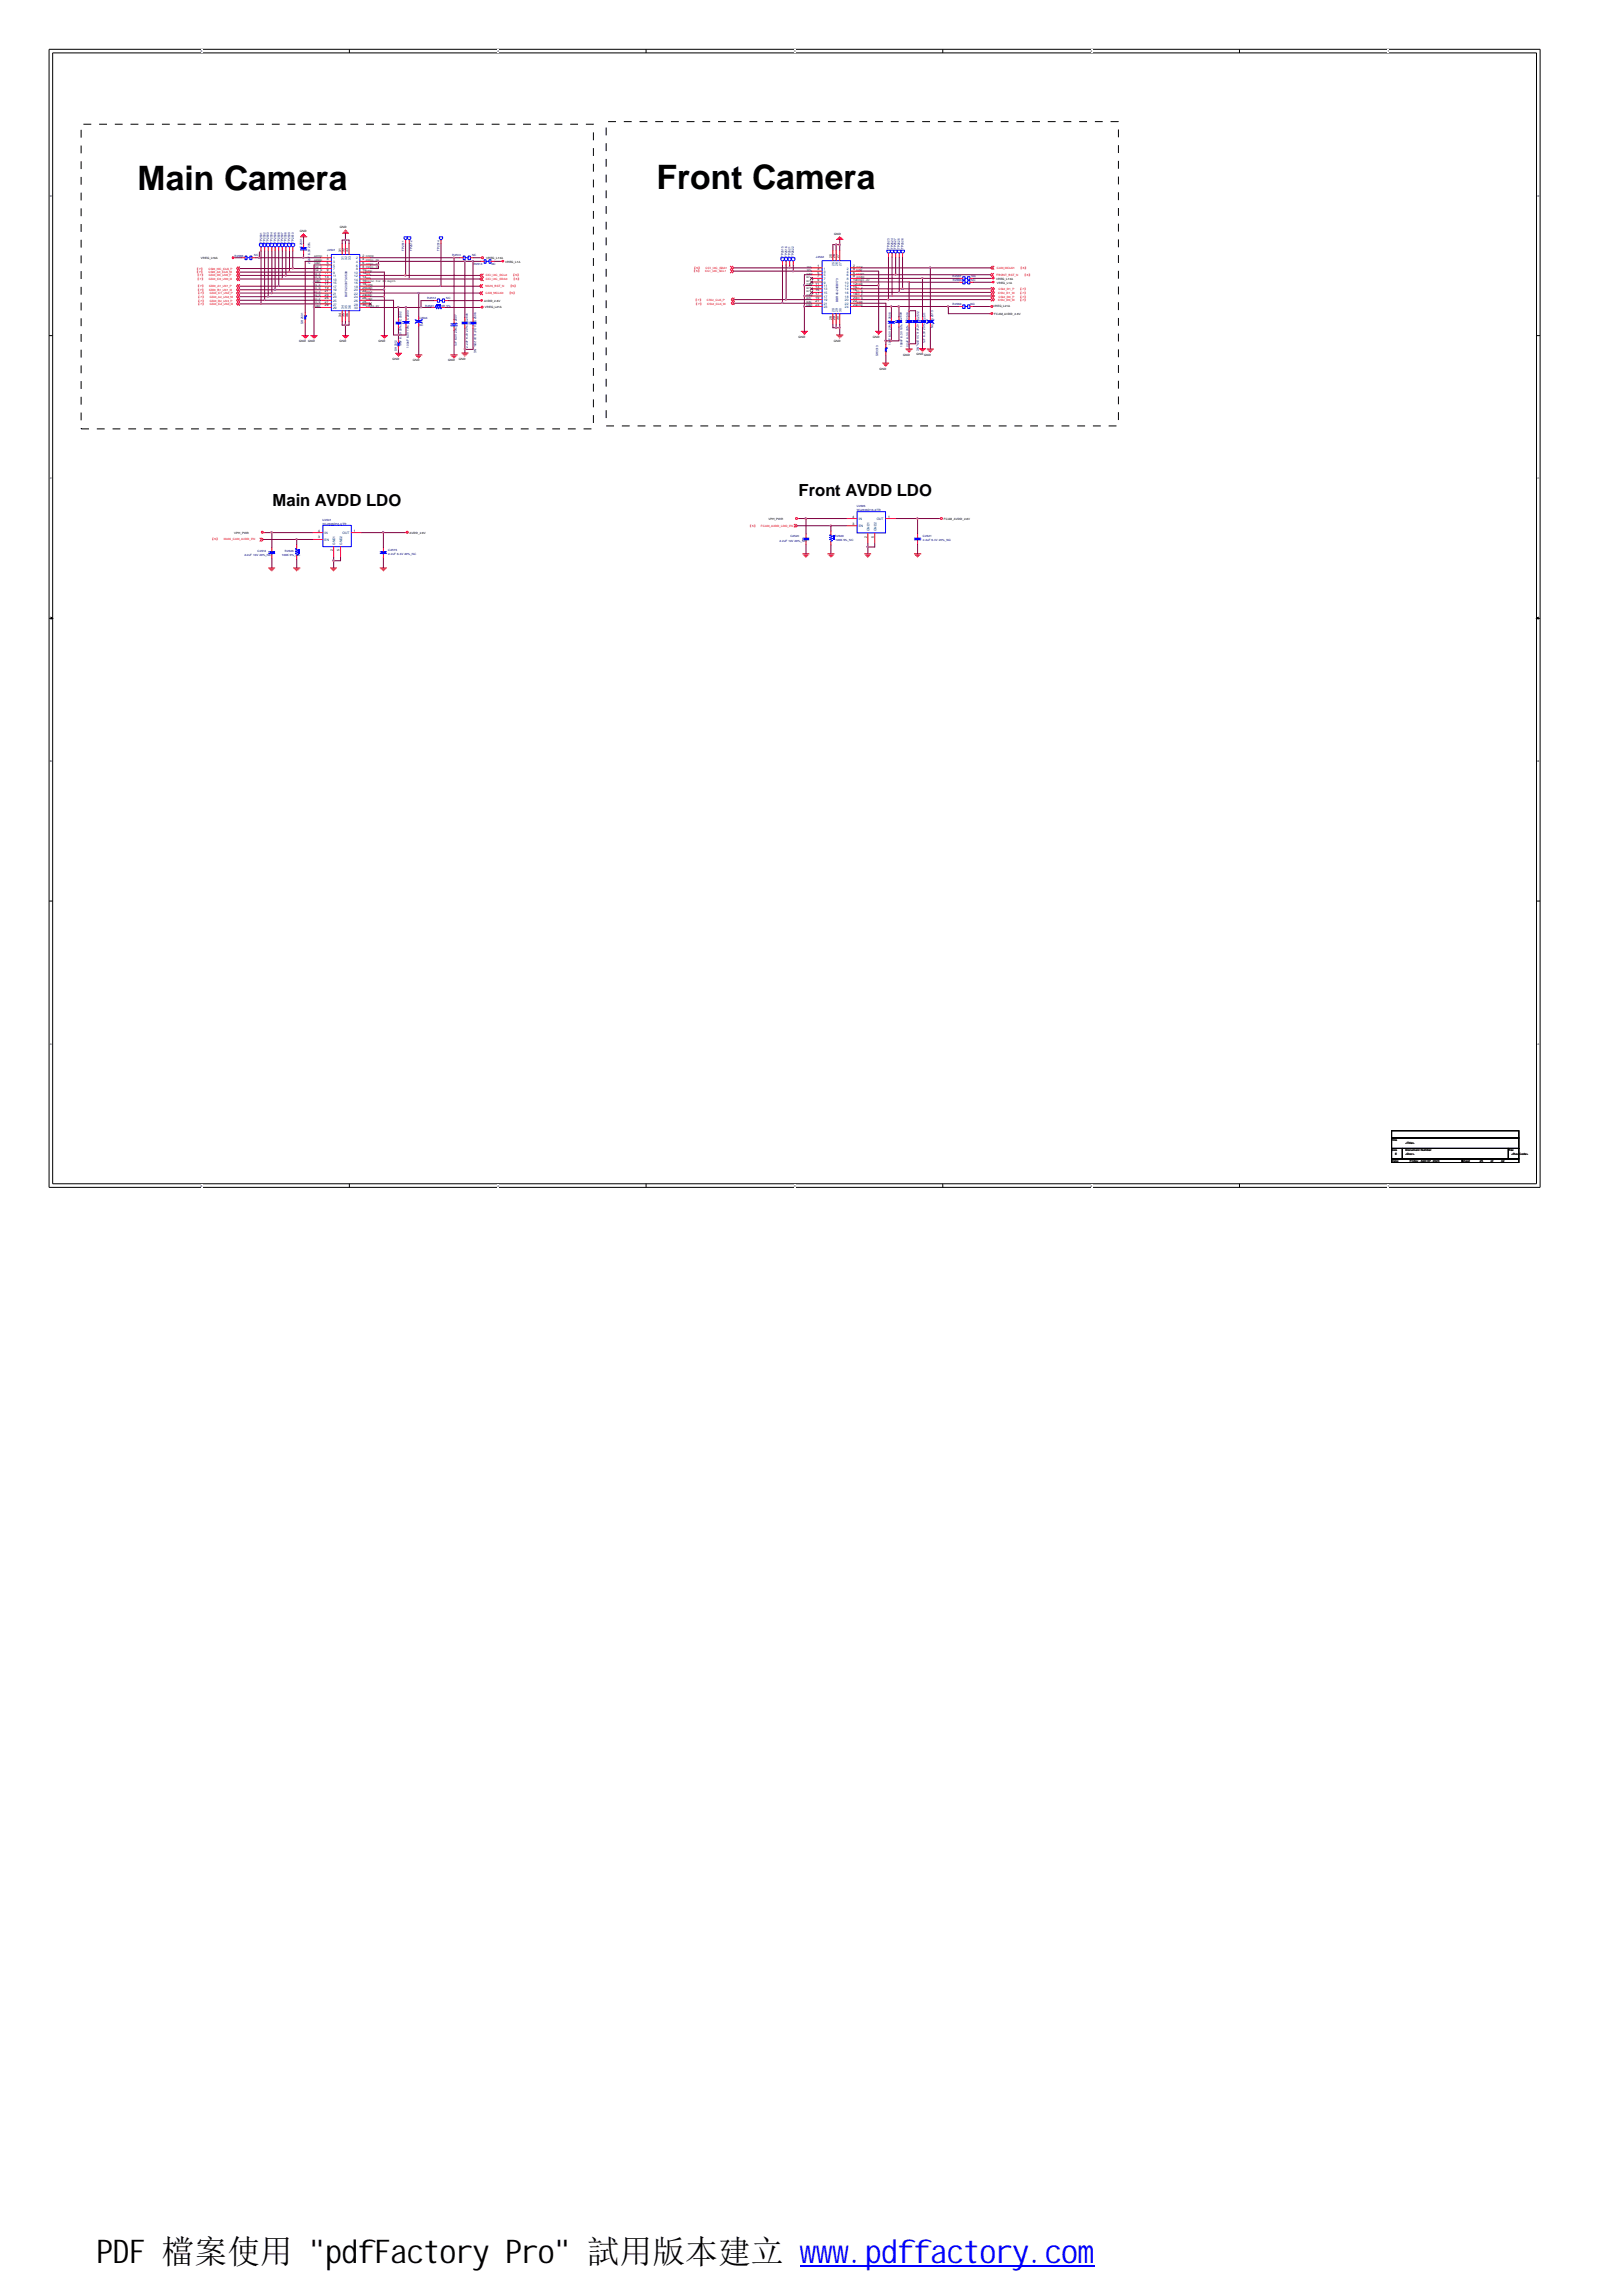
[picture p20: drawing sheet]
<svg xmlns="http://www.w3.org/2000/svg" width="210mm" height="297mm" viewBox="0 0 210 297" stroke-linecap="round" stroke-linejoin="round" font-family="sans-serif">
<defs><g id="words">
<g font-size="4.4">
<text x="17.8" y="24.6">Main Camera</text>
<text x="85" y="24.5">Front Camera</text>
</g>
<text font-size="4.2" x="12.5" y="292.7">PDF 檔案使用 &quot;pdfFactory Pro&quot; 試用版本建立 www.pdffactory.com</text>
<g font-size="2.2">
<text x="35.3" y="65.5">Main AVDD LDO</text>
<text x="103.3" y="64.2">Front AVDD LDO</text>
</g>
<g font-size=".4">
<text x="44" y="29.5">GND</text>
<text x="26" y="33.5">VREG_L19A</text>
<text x="38.8" y="30">GND</text>
<text x="40.6" y="34.7">CLK_P</text>
<text x="40.6" y="35.6">D0_P</text>
<text x="40.6" y="35.1">CLK_N</text>
<text x="40.6" y="33.7">AFGND</text>
<text x="40.6" y="33.3">AFVDD</text>
<text x="40.6" y="34.2">DGND</text>
<text x="42" y="35.5">11</text>
<text x="42" y="36">13</text>
<text x="42.3" y="33.2">1</text>
<text x="42.3" y="33.7">3</text>
<text x="42.3" y="34.1">5</text>
<text x="42.3" y="34.6">7</text>
<text x="42.3" y="35.1">9</text>
<text x="44.2" y="32.6" transform="rotate(-90 44.2 32.6)">31</text>
<text x="44.6" y="32.6" transform="rotate(-90 44.6 32.6)">32</text>
<text x="45" y="32.6" transform="rotate(-90 45 32.6)">33</text>
<text x="46.9" y="33.2">2 DOVDD</text>
<text x="46.9" y="33.7">4 DVDD1.2V</text>
<text x="46.9" y="34.1">6 DVDD1.2V</text>
<text x="46.9" y="34.6">8 DVDD1.2V</text>
<text x="46.9" y="35.1">10DGND</text>
<text x="46.9" y="35.5">12</text>
<text x="46.9" y="36">14SDA</text>
<text x="47.4" y="35.6">SCL</text>
<text x="62.9" y="33.5">VREG_L13A</text>
<text x="65.4" y="34">VREG_L1A</text>
<text x="104.4" y="36">NC</text>
<text x="104.4" y="35.5">DGND</text>
<text x="104.4" y="35.1">SCL</text>
<text x="104.4" y="34.6">SDA</text>
<text x="105.8" y="34.5">1</text>
<text x="105.8" y="35">3</text>
<text x="105.8" y="35.4">5</text>
<text x="105.8" y="35.9">7</text>
<text x="107.7" y="33.4" transform="rotate(-90 107.7 33.4)">25</text>
<text x="107.9" y="30.3">GND</text>
<text x="108.1" y="33.4" transform="rotate(-90 108.1 33.4)">26</text>
<text x="108.5" y="33.4" transform="rotate(-90 108.5 33.4)">27</text>
<text x="110.4" y="34.5">2 MCLK</text>
<text x="110.4" y="35">4</text>
<text x="110.4" y="35.4">6</text>
<text x="110.4" y="35.9">8 DOVDD</text>
<text x="110.8" y="35.5">RESET</text>
<text x="110.8" y="35.1">DGND</text>
<text x="40.6" y="37.9">D2_P</text>
<text x="40.6" y="38.3">D2_N</text>
<text x="40.6" y="36">D0_N</text>
<text x="40.6" y="38.8">D3_P</text>
<text x="40.6" y="37.4">D1_N</text>
<text x="40.6" y="36.5">DGND</text>
<text x="40.6" y="36.9">D1_P</text>
<text x="40.6" y="39.7">DGND</text>
<text x="40.6" y="39.2">D3_N</text>
<text x="42" y="36.4">15</text>
<text x="42" y="36.9">17</text>
<text x="42" y="37.4">19</text>
<text x="42" y="37.8">21</text>
<text x="42" y="38.3">23</text>
<text x="42" y="38.7">25</text>
<text x="42" y="39.2">27</text>
<text x="42" y="39.7">29</text>
<text x="44.2" y="41" transform="rotate(-90 44.2 41)">34</text>
<text x="44.6" y="41" transform="rotate(-90 44.6 41)">35</text>
<text x="45" y="41" transform="rotate(-90 45 41)">36</text>
<text x="46.9" y="36.4">16Vsync for 2M depth</text>
<text x="46.9" y="36.9">18RSTN</text>
<text x="46.9" y="37.4">20DGND</text>
<text x="46.9" y="37.8">22</text>
<text x="46.9" y="38.3">24DGND</text>
<text x="46.9" y="38.7">26AGND</text>
<text x="46.9" y="39.2">28NC</text>
<text x="46.9" y="39.7">30AVDD2.8V</text>
<text x="47.4" y="37.9">MCLK</text>
<text x="62.7" y="39.1">AVDD_2.8V</text>
<text x="62.7" y="39.9">VREG_L21A</text>
<text x="104.3" y="39.7">DGND</text>
<text x="104.4" y="36.4">NC</text>
<text x="104.4" y="38.7">MCP</text>
<text x="104.4" y="36.9">DGND</text>
<text x="104.4" y="37.8">NC</text>
<text x="104.4" y="38.3">DGND</text>
<text x="104.4" y="39.2">MCN</text>
<text x="104.4" y="37.4">NC</text>
<text x="105.5" y="36.8">11</text>
<text x="105.5" y="37.2">13</text>
<text x="105.5" y="37.7">15</text>
<text x="105.5" y="38.2">17</text>
<text x="105.5" y="38.6">19</text>
<text x="105.5" y="39.1">21</text>
<text x="105.5" y="39.5">23</text>
<text x="105.8" y="36.4">9</text>
<text x="107.7" y="41.4" transform="rotate(-90 107.7 41.4)">28</text>
<text x="108.1" y="41.4" transform="rotate(-90 108.1 41.4)">29</text>
<text x="108.5" y="41.4" transform="rotate(-90 108.5 41.4)">30</text>
<text x="110.4" y="36.4">10DVDD1.2V</text>
<text x="110.4" y="36.8">12DGND</text>
<text x="110.4" y="37.2">14</text>
<text x="110.4" y="37.7">16</text>
<text x="110.4" y="38.2">18D0_P</text>
<text x="110.4" y="38.6">20D0_N</text>
<text x="110.4" y="39.1">22AGND</text>
<text x="110.4" y="39.5">24AVDD</text>
<text x="110.8" y="37.4">D1_P</text>
<text x="110.8" y="37.8">D1_N</text>
<text x="128.5" y="39.8">VREG_L21A</text>
<text x="128.7" y="40.8">FCAM_AVDD_2.8V</text>
<text x="128.9" y="36.2">VREG_L13A</text>
<text x="129" y="36.8">VREG_L1A</text>
<text x="38.7" y="44.3">GND</text>
<text x="39.9" y="44.3">GND</text>
<text x="43.9" y="44.3">GND</text>
<text x="49" y="44.3">GND</text>
<text x="50.8" y="46.6">GND</text>
<text x="53.4" y="46.8">GND</text>
<text x="58" y="46.8">GND</text>
<text x="59.4" y="46.5">GND</text>
<text x="103.3" y="43.7">GND</text>
<text x="107.9" y="44.2">GND</text>
<text x="112.9" y="43.7">GND</text>
<text x="113.8" y="47.8">GND</text>
<text x="116.9" y="46">GND</text>
<text x="118.6" y="46">GND GND</text>
<text x="30.3" y="69">VPH_PWR</text>
<text x="41.2" y="69.7">3</text>
<text x="41.2" y="68.8">4</text>
<text x="43.1" y="71.3" transform="rotate(-90 43.1 71.3)">2</text>
<text x="43.9" y="71.3" transform="rotate(-90 43.9 71.3)">5</text>
<text x="45.8" y="68.8">1</text>
<text x="53" y="69">AVDD_2.8V</text>
<text x="99.4" y="67.3">VPH_PWR</text>
<text x="110.3" y="67.9">3</text>
<text x="110.3" y="67">4</text>
<text x="112.2" y="69.5" transform="rotate(-90 112.2 69.5)">2</text>
<text x="113.1" y="69.5" transform="rotate(-90 113.1 69.5)">5</text>
<text x="114.9" y="67">1</text>
<text x="122.1" y="67.3">FCAM_AVDD_2.8V</text>
<text x="180.1" y="147.6">Title</text>
<text x="180.1" y="149">Size</text>
<text x="180.6" y="149.4">E</text>
<text x="181.9" y="149">Document Number</text>
<text x="181.9" y="149.4">&lt;Doc&gt;</text>
<text x="181.9" y="148">&lt;Title&gt;</text>
<text x="195.2" y="149">Rev</text>
<text x="195.6" y="149.4">&lt;RevCode&gt;</text>
<text x="180.1" y="150.3">Date:</text>
<text x="182.5" y="150.3">Friday, April 07, 2023</text>
<text x="189.2" y="150.3">Sheet</text>
<text x="191.5" y="150.3">25</text>
<text x="192.9" y="150.3">of</text>
<text x="194.3" y="150.3">42</text>
</g>
<g font-size=".4" fill="#f00">
<text x="25.4" y="35.3">【7】</text>
<text x="25.4" y="34.9">【7】</text>
<text x="25.4" y="35.8">【7】</text>
<text x="27" y="35.3">CSI0_A0_CLK_M</text>
<text x="27" y="34.9">CSI0_NC_CLK_P</text>
<text x="27" y="35.8">CSI0_B0_LN0_P</text>
<text x="62.9" y="35.8">CCI_I2C_SCL0</text>
<text x="66.3" y="35.8">【5】</text>
<text x="89.7" y="35.2">【5】</text>
<text x="89.7" y="34.7">【5】</text>
<text x="91.3" y="35.2">CCI_I2C_SCL1</text>
<text x="91.3" y="34.7">CCI_I2C_SDA1</text>
<text x="128.9" y="35.7">FRONT_RST_N</text>
<text x="129" y="34.7">CAM_MCLK1</text>
<text x="132" y="34.7">【5】</text>
<text x="132.5" y="35.7">【5】</text>
<text x="25.4" y="36.2">【7】</text>
<text x="25.5" y="37.6">【7】</text>
<text x="25.5" y="37.2">【7】</text>
<text x="25.5" y="39.4">【7】</text>
<text x="25.5" y="39">【7】</text>
<text x="25.5" y="38.6">【7】</text>
<text x="25.5" y="38.1">【7】</text>
<text x="27" y="36.2">CSI0_C0_LN0_M</text>
<text x="27.1" y="37.6">CSI0_B1_LN1_M</text>
<text x="27.1" y="37.2">CSI0_A1_LN1_P</text>
<text x="27.1" y="39.4">CSI0_C2_LN3_M</text>
<text x="27.1" y="39">CSI0_B2_LN3_P</text>
<text x="27.1" y="38.6">CSI0_A2_LN2_M</text>
<text x="27.1" y="38.1">CSI0_C1_LN2_P</text>
<text x="62.8" y="38">CAM_MCLK0</text>
<text x="62.8" y="37.1">MAIN_RST_N</text>
<text x="62.9" y="36.2">CCI_I2C_SDA0</text>
<text x="65.8" y="38">【5】</text>
<text x="65.9" y="37.1">【5】</text>
<text x="66.3" y="36.2">【5】</text>
<text x="89.9" y="39">【7】</text>
<text x="89.9" y="39.4">【7】</text>
<text x="91.5" y="39">CSI2_CLK_P</text>
<text x="91.5" y="39.4">CSI2_CLK_M</text>
<text x="129.2" y="39">CSI2_D0_M</text>
<text x="129.2" y="38">CSI2_D1_M</text>
<text x="129.2" y="38.5">CSI2_D0_P</text>
<text x="129.2" y="37.6">CSI2_D1_P</text>
<text x="131.9" y="39">【7】</text>
<text x="131.9" y="38.5">【7】</text>
<text x="131.9" y="38">【7】</text>
<text x="131.9" y="37.6">【7】</text>
<text x="27.3" y="69.9">【5】</text>
<text x="29" y="69.9">MAIN_CAM_AVDD_EN</text>
<text x="96.9" y="68.1">【5】</text>
<text x="98.5" y="68.1">FCAM_AVDD_LDO_EN</text>
</g>
<g font-size=".4" fill="#000080">
<text x="30.4" y="33.3">R2566</text>
<text x="32.9" y="33.2">NC</text>
<text x="33.9" y="31.4" transform="rotate(-90 33.9 31.4)">TP2501</text>
<text x="34.4" y="31.4" transform="rotate(-90 34.4 31.4)">TP2502</text>
<text x="34.8" y="31.4" transform="rotate(-90 34.8 31.4)">TP2503</text>
<text x="35.3" y="31.4" transform="rotate(-90 35.3 31.4)">TP2504</text>
<text x="35.7" y="31.4" transform="rotate(-90 35.7 31.4)">TP2505</text>
<text x="36.2" y="31.4" transform="rotate(-90 36.2 31.4)">TP2506</text>
<text x="36.7" y="31.4" transform="rotate(-90 36.7 31.4)">TP2507</text>
<text x="37.1" y="31.4" transform="rotate(-90 37.1 31.4)">TP2508</text>
<text x="37.5" y="31.4" transform="rotate(-90 37.5 31.4)">TP2509</text>
<text x="38" y="31.4" transform="rotate(-90 38 31.4)">TP2510</text>
<text x="39.1" y="32" transform="rotate(-90 39.1 32)">C2501</text>
<text x="40.1" y="34.1" transform="rotate(-90 40.1 34.1)">2.</text>
<text x="40.1" y="33.8" transform="rotate(-90 40.1 33.8)">2uF 6.3V 20%</text>
<text x="42.3" y="32.4">J2501</text>
<text x="52.3" y="32.5" transform="rotate(-90 52.3 32.5)">TP2511</text>
<text x="53.3" y="32.5" transform="rotate(-90 53.3 32.5)">TP2512</text>
<text x="56.9" y="32.5" transform="rotate(-90 56.9 32.5)">TP2514</text>
<text x="58.5" y="33.2">R2513</text>
<text x="61.1" y="33.1">NC</text>
<text x="61.3" y="34.2">R2514</text>
<text x="63.6" y="34.3">NC</text>
<text x="101.4" y="33.3" transform="rotate(-90 101.4 33.3)">TP2515</text>
<text x="101.9" y="33.3" transform="rotate(-90 101.9 33.3)">TP2516</text>
<text x="102.3" y="33.3" transform="rotate(-90 102.3 33.3)">TP2521</text>
<text x="102.7" y="33.3" transform="rotate(-90 102.7 33.3)">TP2522</text>
<text x="105.6" y="33.4">J2502</text>
<text x="115.1" y="32.2" transform="rotate(-90 115.1 32.2)">TP2523</text>
<text x="115.6" y="32.2" transform="rotate(-90 115.6 32.2)">TP2524</text>
<text x="116" y="32.2" transform="rotate(-90 116 32.2)">TP2527</text>
<text x="116.5" y="32.2" transform="rotate(-90 116.5 32.2)">TP2525</text>
<text x="116.9" y="32.2" transform="rotate(-90 116.9 32.2)">TP2526</text>
<text x="123.3" y="35.8">R2567</text>
<text x="125.7" y="35.8">NC</text>
<text x="39.2" y="41.9" transform="rotate(-90 39.2 41.9)">SH2501</text>
<text x="44.9" y="38.4" transform="rotate(-90 44.9 38.4)">BAF92-30073-0508</text>
<text x="51.9" y="41.5" transform="rotate(-90 51.9 41.5)">C2502</text>
<text x="52.9" y="41.3" transform="rotate(-90 52.9 41.3)">C2503</text>
<text x="54.2" y="41.3">C2504</text>
<text x="55" y="39.7">R2501</text>
<text x="55.3" y="38.7">R2512</text>
<text x="57.1" y="39.7">0R 5%</text>
<text x="57.7" y="38.6">NC</text>
<text x="59.1" y="41.9" transform="rotate(-90 59.1 41.9)">C2507</text>
<text x="60.5" y="41.6" transform="rotate(-90 60.5 41.6)">C2505</text>
<text x="61.6" y="41.6" transform="rotate(-90 61.6 41.6)">C2506</text>
<text x="108.5" y="39" transform="rotate(-90 108.5 39)">BBR46-24KBV73</text>
<text x="115.3" y="41.6" transform="rotate(-90 115.3 41.6)">C2508</text>
<text x="116.7" y="41.5" transform="rotate(-90 116.7 41.5)">C2509</text>
<text x="117.6" y="41.5" transform="rotate(-90 117.6 41.5)">C2510</text>
<text x="118.7" y="41.9" transform="rotate(90 118.7 41.9)">4.7uF 6.3V 20%_NC</text>
<text x="119" y="41.4" transform="rotate(-90 119 41.4)">C2512</text>
<text x="119.8" y="41.5" transform="rotate(-90 119.8 41.5)">C2511</text>
<text x="120.8" y="41.3" transform="rotate(-90 120.8 41.3)">C2513</text>
<text x="123.3" y="39.4">R2569</text>
<text x="123.3" y="36.4">R2568</text>
<text x="125.6" y="39.4">NC</text>
<text x="125.7" y="36.4">NC</text>
<text x="51.4" y="45.4" transform="rotate(-90 51.4 45.4)">SH3312</text>
<text x="51.9" y="44.8" transform="rotate(-90 51.9 44.8)">10uF 6.3V 20%</text>
<text x="52.9" y="45" transform="rotate(-90 52.9 45)">100nF 6.3V 10%</text>
<text x="54.2" y="42.2">NC</text>
<text x="59.1" y="44.8" transform="rotate(-90 59.1 44.8)">1uF 6.3V 20%</text>
<text x="60.5" y="45" transform="rotate(-90 60.5 45)">2.2uF 6.3V 20%</text>
<text x="61.4" y="42.1" transform="rotate(90 61.4 42.1)">4.7uF 6.3V 20%_NC</text>
<text x="113.6" y="46.1" transform="rotate(-90 113.6 46.1)">SH3313</text>
<text x="115.3" y="44.6" transform="rotate(-90 115.3 44.6)">10uF 6.3V 20%</text>
<text x="116.8" y="44.9" transform="rotate(-90 116.8 44.9)">100nF 6.3V 10%</text>
<text x="117.6" y="44.9" transform="rotate(-90 117.6 44.9)">2.2uF 6.3V 20%</text>
<text x="119.7" y="44.4" transform="rotate(-90 119.7 44.4)">1uF 6.3V 20%</text>
<text x="120.8" y="42.5" transform="rotate(-90 120.8 42.5)">NC</text>
<text x="110.9" y="65.6">U2505</text>
<text x="31.6" y="71.9">2.2uF 10V 20%_NC</text>
<text x="33.3" y="71.4">C2514</text>
<text x="36.5" y="71.9">100K 5%_NC</text>
<text x="36.9" y="71.4">R2506</text>
<text x="41.7" y="67.4">U2501</text>
<text x="41.7" y="67.9">WL2836D18-4/TR</text>
<text x="50.2" y="71.3">C2515</text>
<text x="50.2" y="71.8">2.2uF 6.3V 20%_NC</text>
<text x="100.9" y="70.1">2.2uF 10V 20%_NC</text>
<text x="102.3" y="69.5">C2520</text>
<text x="108" y="69.5">R2509</text>
<text x="108.1" y="70">100K 5%_NC</text>
<text x="110.9" y="66.2">WL2836D18-4/TR</text>
<text x="119.4" y="69.5">C2521</text>
<text x="119.4" y="70">2.2uF 6.3V 20%_NC</text>
</g>
<g font-size=".4" fill="#004080">
<text x="43.1" y="33.6">1</text>
<text x="43.1" y="35.8">11</text>
<text x="43.1" y="34">3</text>
<text x="43.1" y="34.5">5</text>
<text x="43.1" y="35">7</text>
<text x="43.1" y="35.4">9</text>
<text x="44.5" y="33.6" transform="rotate(-90 44.5 33.6)">31</text>
<text x="44.9" y="33.6" transform="rotate(-90 44.9 33.6)">32</text>
<text x="45.4" y="33.6" transform="rotate(-90 45.4 33.6)">33</text>
<text x="45.8" y="35.4">10</text>
<text x="45.8" y="35.8">12</text>
<text x="46.1" y="33.6">2</text>
<text x="46.1" y="34">4</text>
<text x="46.1" y="34.5">6</text>
<text x="46.1" y="35">8</text>
<text x="106.6" y="34.9">1</text>
<text x="106.6" y="35.3">3</text>
<text x="106.6" y="35.8">5</text>
<text x="108" y="34.4" transform="rotate(-90 108 34.4)">25</text>
<text x="108.4" y="34.4" transform="rotate(-90 108.4 34.4)">26</text>
<text x="108.9" y="34.4" transform="rotate(-90 108.9 34.4)">27</text>
<text x="109.6" y="34.9">2</text>
<text x="109.6" y="35.3">4</text>
<text x="109.6" y="35.8">6</text>
<text x="43.1" y="36.3">13</text>
<text x="43.1" y="36.8">15</text>
<text x="43.1" y="37.2">17</text>
<text x="43.1" y="37.7">19</text>
<text x="43.1" y="38.1">21</text>
<text x="43.1" y="38.6">23</text>
<text x="43.1" y="39.1">25</text>
<text x="43.1" y="39.5">27</text>
<text x="43.1" y="40">29</text>
<text x="44.5" y="40" transform="rotate(-90 44.5 40)">34</text>
<text x="44.9" y="40" transform="rotate(-90 44.9 40)">35</text>
<text x="45.4" y="40" transform="rotate(-90 45.4 40)">36</text>
<text x="45.8" y="36.3">14</text>
<text x="45.8" y="36.8">16</text>
<text x="45.8" y="37.2">18</text>
<text x="45.8" y="37.7">20</text>
<text x="45.8" y="38.1">22</text>
<text x="45.8" y="38.6">24</text>
<text x="45.8" y="39.1">26</text>
<text x="45.8" y="39.5">28</text>
<text x="45.8" y="40">30</text>
<text x="106.6" y="37.2">11</text>
<text x="106.6" y="37.6">13</text>
<text x="106.6" y="38">15</text>
<text x="106.6" y="38.5">17</text>
<text x="106.6" y="39">19</text>
<text x="106.6" y="39.4">21</text>
<text x="106.6" y="39.9">23</text>
<text x="106.6" y="36.2">7</text>
<text x="106.6" y="36.7">9</text>
<text x="108" y="40.4" transform="rotate(-90 108 40.4)">28</text>
<text x="108.4" y="40.4" transform="rotate(-90 108.4 40.4)">29</text>
<text x="108.9" y="40.4" transform="rotate(-90 108.9 40.4)">30</text>
<text x="109.3" y="36.7">10</text>
<text x="109.3" y="37.2">12</text>
<text x="109.3" y="37.6">14</text>
<text x="109.3" y="38">16</text>
<text x="109.3" y="38.5">18</text>
<text x="109.3" y="39">20</text>
<text x="109.3" y="39.4">22</text>
<text x="109.3" y="39.9">24</text>
<text x="109.6" y="36.2">8</text>
<text x="42" y="70">EN</text>
<text x="42" y="69.1">IN</text>
<text x="43.4" y="70.5" transform="rotate(-90 43.4 70.5)">GND1</text>
<text x="44.3" y="70.5" transform="rotate(-90 44.3 70.5)">GND2</text>
<text x="44.3" y="69.1">OUT</text>
<text x="111.1" y="68.2">EN</text>
<text x="111.1" y="67.3">IN</text>
<text x="112.5" y="68.7" transform="rotate(-90 112.5 68.7)">GND1</text>
<text x="113.4" y="68.7" transform="rotate(-90 113.4 68.7)">GND2</text>
<text x="113.5" y="67.3">OUT</text>
</g>
<g font-size=".3">
<text x="26" y="6.8">5</text>
<text x="64.4" y="6.8">4</text>
<text x="102.8" y="6.8">3</text>
<text x="141.2" y="6.8">2</text>
<text x="179.6" y="6.8">1</text>
<text x="6.5" y="25.4">D</text>
<text x="199" y="25.4">D</text>
<text x="6.5" y="62">C</text>
<text x="199" y="62">C</text>
<text x="6.5" y="98.6">B</text>
<text x="199" y="98.6">B</text>
<text x="6.5" y="135.2">A</text>
<text x="199" y="135.2">A</text>
<text x="26" y="153.5">5</text>
<text x="64.4" y="153.5">4</text>
<text x="102.8" y="153.5">3</text>
<text x="141.2" y="153.5">2</text>
<text x="179.6" y="153.5">1</text>
</g>
<g font-size=".2" fill="#00f">
<text x="53.9" y="41.6">0201</text>
<text x="58.5" y="42.1">0201</text>
</g>
</g></defs>
<path d="M6.3 6.4h193v147.2h-193zM6.8 6.8h192v146.3h-192z" fill="none" stroke="#000" stroke-width=".13"/>
<g fill="#fff">
<path d="M26 6.4h.2v.4h-.2z"/>
<path d="M26 153.2h.2v.4h-.2z"/>
</g>
<path d="M45.2 6.4v.4M45.2 153.1v.5" fill="none" stroke="#000" stroke-width=".13"/>
<g fill="#fff">
<path d="M64.4 6.4h.2v.4h-.2z"/>
<path d="M64.4 153.2h.2v.4h-.2z"/>
</g>
<path d="M83.6 6.4v.4M83.6 153.1v.5" fill="none" stroke="#000" stroke-width=".13"/>
<g fill="#fff">
<path d="M102.8 6.4h.2v.4h-.2z"/>
<path d="M102.8 153.2h.2v.4h-.2z"/>
</g>
<path d="M122 6.4v.4M122 153.1v.5" fill="none" stroke="#000" stroke-width=".13"/>
<g fill="#fff">
<path d="M141.2 6.4h.2v.4h-.2z"/>
<path d="M141.2 153.2h.2v.4h-.2z"/>
</g>
<path d="M160.4 6.4v.4M160.4 153.1v.5" fill="none" stroke="#000" stroke-width=".13"/>
<g fill="#fff">
<path d="M179.6 6.4h.1v.4h-.1z"/>
<path d="M179.6 153.2h.1v.4h-.1z"/>
<path d="M6.5 25.1h.2v.4h-.2z"/>
<path d="M199 25.1h.2v.4h-.2z"/>
<path d="M6.5 61.7h.2v.4h-.2z"/>
<path d="M199 61.7h.2v.4h-.2z"/>
</g>
<path d="M6.3 43.4h.5M198.8 43.4h.5" fill="none" stroke="#000" stroke-width=".13"/>
<g fill="#fff">
<path d="M6.5 98.2h.2v.5h-.2z"/>
<path d="M199 98.2h.2v.5h-.2z"/>
</g>
<path d="M6.3 80h.5M198.8 80h.5" fill="none" stroke="#000" stroke-width=".13"/>
<g fill="#000" stroke="#000" stroke-width=".13">
<path d="M6.6 79.9l.2 .1-.2 .1z" fill-rule="evenodd"/>
<path d="M198.8 80l.3-.1v.2z" fill-rule="evenodd"/>
</g>
<g fill="#fff">
<path d="M6.5 134.8h.2v.4h-.2z"/>
<path d="M199 134.8h.2v.4h-.2z"/>
</g>
<path d="M6.3 116.6h.5M198.8 116.6h.5M180.1 146.3h16.5v.9h-16.5zM180.1 147.2h16.5v1.4h-16.5zM180.1 148.6h1.4v1.3h-1.4zM180.1 149.9h9.1v.5h-9.1zM181.5 148.6h13.7v1.3h-13.7zM189.2 149.9h7.4v.5h-7.4zM195.2 148.6h1.4v1.3h-1.4z" fill="none" stroke="#000" stroke-width=".13"/>
<path d="M10.5 16.1h66.3v39.4h-66.3zM78.4 15.7h66.3v39.4h-66.3z" fill="none" stroke="#000" stroke-width=".13" stroke-dasharray="1 1 1 1 1 1 1 1" stroke-linecap="butt"/>
<g fill="none" stroke="#f00" stroke-width=".13">
<path d="M30.1 33.2l.2 .1-.2 .2zM30.3 33.3h.2M30.8 36.8l-.2 .2 .2 .2-.2 .3 .2 .2-.2 .2 .2 .3-.2 .2 .2 .2-.2 .2 .2 .3-.2 .2 .2 .2M30.8 34.5l-.2 .2 .2 .3-.2 .2 .2 .2-.2 .2 .2 .3-.2 .2 .2 .3M31 36.8l-.2 .2 .2 .2-.2 .3 .2 .2-.2 .2 .2 .3-.2 .2 .2 .2-.2 .2 .2 .3-.2 .2 .2 .2M31 34.5l-.2 .2 .2 .3-.2 .2 .2 .2-.2 .2 .2 .3-.2 .2 .2 .3M38.8 30.6h1M38.9 30.5h.7M39.1 30.3h.4M39.2 30.2h.1M44.3 30.2h.9M44.4 30h.6"/>
<path d="M44.5 29.9h.4M44.7 29.7h.1M62.1 38.9h.1M62.1 39.8h.2M62.1 33.3h.2M62.3 38.8h.1v.1h-.1zM62.3 37.7l-.2 .2 .2 .3M62.3 36.8l-.2 .2 .2 .2M62.3 39.6h.2v.2h-.2zM62.3 35.4l-.2 .2 .2 .3-.2 .2 .2 .3M62.3 33.2h.2v.2h-.2zM62.5 37.7l-.2 .2 .2 .3"/>
<path d="M62.5 36.8l-.2 .2 .2 .2M62.6 35.4l-.3 .2 .3 .3-.3 .2 .3 .3M64.8 33.8h.2M65 33.7h.1v.1h-.1zM94.5 34.4l.2 .3-.2 .2 .2 .2-.2 .2M94.7 34.4l.3 .3-.3 .2 .3 .2-.3 .2M94.8 38.5l-.2 .3 .2 .2-.2 .2 .2 .2M95 38.5l-.2 .3 .2 .2-.2 .2 .2 .2M108.2 31h.9M108.4 30.8h.6M108.5 30.7h.4M108.6 30.6h.1"/>
<path d="M128.1 39.7h.1M128.2 36.5h.2M128.2 36h.2M128.2 37.2l.3 .2-.3 .2 .3 .2-.3 .3 .3 .2-.3 .2 .3 .3-.3 .2M128.3 39.6h.1v.1h-.1zM128.4 35.3l-.3 .2 .3 .3M128.4 34.4l-.2 .3 .2 .2M128.5 36.4h.1v.2h-.1zM128.5 35.9h.1v.1h-.1zM128.5 37.2l.2 .2-.2 .2 .2 .2-.2 .3 .2 .2-.2 .2 .2 .3-.2 .2M128.6 35.3l-.2 .2 .2 .3M128.7 34.4l-.3 .3 .3 .2"/>
<path d="M39 43.4h1M39.2 43.5h.6M39.3 43.7h.4M39.5 43.8h.1M40.2 43.4h.9M40.3 43.5h.7M40.5 43.7h.4M40.6 43.8h.1M44.3 43.4h.9M44.4 43.5h.6M44.5 43.7h.4M44.7 43.8h.1"/>
<path d="M49.3 43.4h.9M49.4 43.5h.7M49.6 43.7h.3M49.7 43.8h.1M51.1 45.7h.9M51.3 45.8h.6M51.4 46h.4M51.5 46.1h.1M53.7 45.9h1M53.8 46.1h.7M54 46.2h.4M54.1 46.3h.1"/>
<path d="M58.3 45.9h.9M58.4 46.1h.7M58.6 46.2h.3M58.7 46.3h.1M59.7 45.7h.9M59.9 45.8h.6M60 45.9h.4M60.1 46.1h.1M103.6 42.9h1M103.8 43h.6M103.9 43.2h.4M104.1 43.3h.1"/>
<path d="M108.2 43.3h.9M108.4 43.5h.6M108.5 43.6h.4M108.6 43.8h.1M113.2 42.9h1M113.4 43h.6M113.5 43.2h.4M113.7 43.3h.1M114.2 47h.9M114.3 47.1h.6M114.4 47.3h.4M114.6 47.4h.1"/>
<path d="M117.2 45.2h.9M117.3 45.3h.6M117.5 45.5h.3M117.6 45.6h.1M118.9 45.1h.9M119 45.2h.7M119.2 45.4h.3M119.3 45.5h.1M119.9 45.2h1M120.1 45.3h.6M120.2 45.5h.4M120.4 45.6h.1"/>
<path d="M128.1 40.6h.1M128.3 40.5h.2l-.1 .2zM33.6 69.6l.2 .2-.2 .2M33.8 69.6l.3 .2-.3 .2M33.9 68.8h.1v.1h-.1zM34.1 68.9h.2M34.7 73.5h.9M34.8 73.6h.7M35 73.7h.3M35.1 73.9h.1M37.9 73.5h1M38.1 73.6h.6"/>
<path d="M38.2 73.7h.4M38.4 73.9h.1M42.7 73.5h.9M42.8 73.6h.7M43 73.7h.3M43.1 73.9h.1M49.1 73.5h1M49.3 73.6h.6M49.4 73.7h.4M49.6 73.9h.1M52.4 68.9h.2M52.6 68.8h.2v.1h-.2z"/>
<path d="M102.7 67.8l.3 .2-.3 .2M103 67.8l.2 .2-.2 .2M103 67h.2v.2h-.2zM103.3 67.1h.1M103.8 71.7h.9M104 71.8h.6M104.1 72h.4M104.2 72.1h.2M107.1 71.7h.9M107.2 71.8h.7M107.4 72h.3M107.5 72.1h.1"/>
<path d="M109.6 67.1h1.3M109.6 68h1.3M111.8 71.7h.9M112 71.8h.6M112.1 72h.4M112.2 72.1h.2M112.3 68.9v1.4M113.2 68.9v1.4M114.6 67.1h1.4M118.3 71.7h.9M118.4 71.8h.6M118.6 72h.3"/>
<path d="M118.7 72.1h.1M121.5 67.1h.2M121.7 67h.2v.2h-.2z"/>
</g>
<path d="M110.9 66.2h3.7v2.7h-3.7z" fill="none" stroke="#00f" stroke-width=".13"/>
<path d="M51.3 41.6h.6v.3h-.6z" fill="#00f"/>
<path d="M31.7 33.1h.3v.5h-.3zM32 33.3h.3M32.3 33.1h.3v.5h-.3zM37.2 31.5h.5v.3l-.2 .2-.3-.2zM116.6 32.4h.5v.2l-.3 .2-.2-.2zM124.6 39.4h.3v.5h-.3zM124.9 39.7h.3M125.2 39.4h.3v.5h-.3zM51.2 41.9h.8M51.2 41.7h.8M51.6 41.6v.1M51.6 41.9v.2" fill="none" stroke="#00f" stroke-width=".13"/>
<path d="M31.2 33.3h.5M32.6 33.3h.5M37.5 32v.5M116.8 32.8v.5M124.1 39.7h.5M125.5 39.7h.4M51.6 41.1v.5M51.6 42.1v.4M114.6 44.6v.4M114.6 45.5v.4" fill="none" stroke="#f00" stroke-width=".13"/>
<path d="M114.6 45h.1M114.6 45v.5" fill="none" stroke="#00f" stroke-width=".25"/>
<path d="M104.1 69.6h.5v.2h-.5z" fill="#00f"/>
<path d="M37.7 31.5h.4v.3l-.2 .2-.2-.2zM56.6 38.7h.3v.4h-.3zM56.9 38.9h.3M57.2 38.7h.3v.4h-.3zM62.7 33.6h.2v.5h-.2zM62.9 33.8h.4M63.3 33.6h.2v.5h-.2zM115.7 32.4h.4v.2l-.2 .2-.2-.2zM103.9 69.8h.8M103.9 69.6h.8M104.3 69.5v.1M104.3 69.8v.2" fill="none" stroke="#00f" stroke-width=".13"/>
<path d="M37.9 32v.5M56.1 38.9h.5M57.5 38.9h.5M62.2 33.8h.5M63.5 33.8h.5M115.9 32.8v.5M39.5 40.4v.5M39.5 41.3v.5M104.3 69.1v.4M104.3 70v.4" fill="none" stroke="#f00" stroke-width=".13"/>
<path d="M39.5 40.9h.1M39.5 40.9v.4" fill="none" stroke="#00f" stroke-width=".25"/>
<path d="M52.3 41.6h.6v.2h-.6z" fill="#00f"/>
<path d="M52.1 41.8h.9M52.1 41.6h.9M52.5 41.5v.1M52.5 41.8v.1" fill="none" stroke="#00f" stroke-width=".13"/>
<path d="M52.5 41v.5M52.5 41.9v.5" fill="none" stroke="#f00" stroke-width=".13"/>
<path d="M118.5 69.6h.6v.2h-.6z" fill="#00f"/>
<g fill="none" stroke="#00f" stroke-width=".13">
<path d="M59.9 33.1h.3v.5h-.3zM60.2 33.3h.4M60.6 33.1h.3v.5h-.3zM53.7 41.3l1 .5M53.8 41.7h.8M53.8 41.5h.8M54.2 41.3v.2M54.2 41.7v.1M54.7 41.3l-1 .5M118.3 69.8h.9M118.3 69.6h.9M118.7 69.5v.1"/>
<path d="M118.7 69.8v.2"/>
</g>
<path d="M59.5 33.3h.4M60.9 33.3h.4M54.2 40.9v.4M54.2 41.8v.5M118.7 69.1v.4M118.7 70v.4" fill="none" stroke="#f00" stroke-width=".13"/>
<path d="M118.2 41.5h.6v.2h-.6z" fill="#00f"/>
<path d="M118.1 41.7h.8M118.1 41.5h.8M118.5 41.4v.1M118.5 41.7v.2" fill="none" stroke="#00f" stroke-width=".13"/>
<path d="M118.5 41v.4M118.5 41.9v.4" fill="none" stroke="#f00" stroke-width=".13"/>
<path d="M116.1 41.5h.6v.2h-.6z" fill="#00f"/>
<path d="M101 33.3h.5v.3l-.2 .2-.3-.2zM115.9 41.7h.8M115.9 41.5h.8M116.3 41.4v.1M116.3 41.7v.2" fill="none" stroke="#00f" stroke-width=".13"/>
<path d="M101.3 33.8v.5M116.3 41v.4M116.3 41.9v.4" fill="none" stroke="#f00" stroke-width=".13"/>
<path d="M61 41.6h.6v.3h-.6z" fill="#00f"/>
<path d="M101.5 33.3h.4v.3l-.2 .2-.2-.2zM60.8 41.9h.8M60.8 41.7h.8M61.2 41.6v.1M61.2 41.9v.2" fill="none" stroke="#00f" stroke-width=".13"/>
<path d="M101.7 33.8v.5M61.2 41.1v.5M61.2 42.1v.4" fill="none" stroke="#f00" stroke-width=".13"/>
<path d="M59.8 41.7h.6v.2h-.6z" fill="#00f"/>
<path d="M59.8 41.7h.8M59.8 41.9h.8M60.2 41.6v.1M60.2 41.9v.1" fill="none" stroke="#00f" stroke-width=".13"/>
<path d="M60.2 41.1v.5M60.2 42v.4" fill="none" stroke="#f00" stroke-width=".13"/>
<path d="M117.4 41.5h.6v.2h-.6z" fill="#00f"/>
<path d="M117.2 41.7h.9M117.2 41.5h.9M117.6 41.4v.1M117.6 41.7v.2" fill="none" stroke="#00f" stroke-width=".13"/>
<path d="M117.6 41v.4M117.6 41.9v.4" fill="none" stroke="#f00" stroke-width=".13"/>
<path d="M39 32h.6v.2h-.6z" fill="#00f"/>
<path d="M38.9 32.3h.8M38.9 32.1h.8M39.3 32v.1M39.3 32.3v.2" fill="none" stroke="#00f" stroke-width=".13"/>
<path d="M39.3 31.5v.5M39.3 32.5v.4" fill="none" stroke="#f00" stroke-width=".13"/>
<path d="M38.7 71.1h.2v.6h-.2z" fill="#00f"/>
<path d="M58.3 42.1h.9M58.3 41.9h.9M58.8 41.8v.1M58.8 42.1v.2M38.4 70.9l-.2 .1 .4 .2-.4 .1 .4 .1-.4 .2 .4 .1-.2 .2" fill="none" stroke="#00f" stroke-width=".13"/>
<path d="M58.8 41.3v.5M58.8 42.3v.4M38.4 70.5v.4M38.4 71.9v.4" fill="none" stroke="#f00" stroke-width=".13"/>
<path d="M120.1 41.5h.6v.2h-.6z" fill="#00f"/>
<path d="M119.9 41.4l1 .5M120 41.7h.8M120 41.5h.8M120.4 41.4v.1M120.4 41.7v.2M120.9 41.4l-1 .5" fill="none" stroke="#00f" stroke-width=".13"/>
<path d="M120.4 41v.4M120.4 41.9v.4" fill="none" stroke="#f00" stroke-width=".13"/>
<path d="M34.9 71.4h.6v.2h-.6z" fill="#00f"/>
<path d="M42.9 32.9h3.7v7.3h-3.7zM34.8 71.6h.8M34.8 71.4h.8M35.2 71.3v.1M35.2 71.6v.2M41.8 68h3.7v2.7h-3.7z" fill="none" stroke="#00f" stroke-width=".13"/>
<g fill="none" stroke="#f00" stroke-width=".13">
<path d="M41.5 33.3h1.4M41.5 35.2h1.4M41.5 35.6h1.4M41.5 36.1h1.4M41.5 36.6h1.4M41.5 37h1.4M41.5 37.5h1.4M41.5 37.9h1.4M41.5 38.4h1.4M41.5 38.8h1.4M41.5 39.3h1.4M41.5 39.8h1.4"/>
<path d="M41.5 33.8h1.4M41.5 34.3h1.4M41.5 34.7h1.4M44.3 31.5v1.4M44.7 31.5v1.4M45.2 31.5v1.4M46.6 33.3h1.3M46.6 35.2h1.3M46.6 35.6h1.3M46.6 36.1h1.3M46.6 36.6h1.3M46.6 37h1.3"/>
<path d="M46.6 37.5h1.3M46.6 37.9h1.3M46.6 38.4h1.3M46.6 38.8h1.3M46.6 39.3h1.3M46.6 39.8h1.3M46.6 33.8h1.3M46.6 34.3h1.3M46.6 34.7h1.3M44.3 40.2v1.4M44.7 40.2v1.4M45.2 40.2v1.4"/>
<path d="M35.2 70.9v.4M35.2 71.8v.4M40.4 69.8h1.4M40.4 68.9h1.4M43.2 70.7v1.4M44.1 70.7v1.4M45.5 68.9h1.3"/>
</g>
<path d="M47.8 39.2l.3 .3M48 39.2l-.2 .3" fill="none" stroke="#804000" stroke-width=".13"/>
<path d="M115 41.6h.6v.2h-.6z" fill="#00f"/>
<path d="M114.9 41.8h.9M114.9 41.6h.9M115.4 41.5v.1M115.4 41.8v.1" fill="none" stroke="#00f" stroke-width=".13"/>
<path d="M115.4 41v.5M115.4 41.9v.5" fill="none" stroke="#f00" stroke-width=".13"/>
<path d="M49.4 71.4h.6v.2h-.6z" fill="#00f"/>
<path d="M33.6 31.5h.4v.3l-.2 .2-.2-.2zM49.2 71.6h.8M49.2 71.4h.8M49.6 71.3v.1M49.6 71.6v.2" fill="none" stroke="#00f" stroke-width=".13"/>
<path d="M33.8 32v.5M49.6 70.9v.4M49.6 71.8v.4" fill="none" stroke="#f00" stroke-width=".13"/>
<path d="M119.2 41.5h.6v.2h-.6z" fill="#00f"/>
<path d="M119 41.7h.8M119 41.5h.8M119.4 41.4v.1M119.4 41.7v.2" fill="none" stroke="#00f" stroke-width=".13"/>
<path d="M119.4 41v.4M119.4 41.9v.4" fill="none" stroke="#f00" stroke-width=".13"/>
<path d="M56.4 39.3h.6v.2h-.6z" fill="#00f"/>
<g fill="none" stroke="#00f" stroke-width=".13">
<path d="M34 31.5h.5v.3l-.3 .2-.2-.2zM34.5 31.5h.4v.3l-.2 .2-.2-.2zM34.9 31.5h.5v.3l-.2 .2-.3-.2zM35.4 31.5h.5v.3l-.3 .2-.2-.2zM35.9 31.5h.4v.3l-.2 .2-.2-.2zM36.3 31.5h.4v.3l-.2 .2-.2-.2zM52.3 30.6h.4v.2l-.2 .3-.2-.3zM52.7 30.6h.5v.2l-.2 .3-.3-.3zM56.2 39.8h.1l.1-.2 .1 .3 .1-.3 .2 .3 .1-.3 .2 .3v-.1M56.9 30.6h.4v.2l-.2 .3-.2-.3zM101.9 33.3h.5v.3l-.2 .2-.3-.2zM102.4 33.3h.5v.3l-.2 .2-.3-.2z"/>
<path d="M106.4 33.7h3.7v6.9h-3.7zM114.8 32.4h.4v.2l-.2 .2-.2-.2zM115.2 32.4h.5v.2l-.3 .2-.2-.2zM124.6 36.3h.3v.4h-.3zM124.9 36.5h.3M125.2 36.3h.3v.4h-.3z"/>
</g>
<g fill="none" stroke="#f00" stroke-width=".13">
<path d="M34.2 32v.5M34.7 32v.5M35.2 32v.5M35.6 32v.5M36.1 32v.5M36.5 32v.5M52.5 31.1v.4M53 31.1v.4M55.8 39.8h.4M57.1 31.1v.4M57.1 39.8h.5M102.2 33.8v.5"/>
<path d="M102.7 33.8v.5M105 34.7h1.4M105 36.5h1.4M105 36.9h1.4M105 37.4h1.4M105 37.8h1.4M105 38.3h1.4M105 38.8h1.4M105 39.2h1.4M105 39.7h1.4M105 35.1h1.4M105 35.5h1.4"/>
<path d="M105 36h1.4M107.8 32.4v1.3M108.2 32.4v1.3M108.7 32.4v1.3M110.1 34.7h1.3M110.1 36.5h1.3M110.1 36.9h1.3M110.1 37.4h1.3M110.1 37.8h1.3M110.1 38.3h1.3M110.1 38.8h1.3M110.1 39.2h1.3"/>
<path d="M110.1 39.7h1.3M110.1 35.1h1.3M110.1 35.5h1.3M110.1 36h1.3M115 32.8v.5M115.4 32.8v.5M124.1 36.5h.5M125.5 36.5h.4M51.6 43.9v.5M51.6 44.8v.4M107.8 40.6v1.3M108.2 40.6v1.3"/>
<path d="M108.7 40.6v1.3"/>
</g>
<path d="M51.6 44.4h.1M51.6 44.4v.4" fill="none" stroke="#00f" stroke-width=".25"/>
<path d="M104.9 37.2l.3 .3M104.9 37.7l.3 .3M104.9 35.9l.3 .3M104.9 36.4l.3 .2M105.2 37.2l-.3 .3M105.2 37.7l-.3 .3M105.2 35.9l-.3 .3M105.2 36.4l-.3 .2" fill="none" stroke="#804000" stroke-width=".13"/>
<path d="M107.8 69.3h.2v.6h-.2z" fill="#00f"/>
<path d="M36.7 31.5h.5v.3l-.2 .2-.3-.2zM116.1 32.4h.5v.2l-.2 .2-.3-.2zM124.6 35.8h.3v.4h-.3zM124.9 36h.3M125.2 35.8h.3v.4h-.3zM107.5 69.2h-.1l.3 .2-.3 .1 .3 .2-.3 .1 .3 .1-.2 .2" fill="none" stroke="#00f" stroke-width=".13"/>
<path d="M37 32v.5M116.4 32.8v.5M124.1 36h.5M125.5 36h.4M107.5 68.7v.5M107.5 70.1v.4" fill="none" stroke="#f00" stroke-width=".13"/>
<g fill="none" stroke="#800040" stroke-width=".13">
<path d="M30.5 33.3h.7M31 37.9h10.5M31 35.2h10.5M31 37h10.5M31 36.1h10.5M31 35.6h10.5M31 38.4h10.5M31 39.3h10.5M31 38.8h10.5M31 37.5h10.5M31 34.7h10.5M33.1 33.3h8.4"/>
<path d="M33.6 32.6v.7M33.8 32.5v6.8M34.2 32.5v6.3M34.7 32.5v5.9M35.2 32.5v5.4M35.6 32.5v5M36.1 32.5v4.5M36.5 32.5v3.6M37 32.5v3.1M37.5 32.5v2.7M37.9 32.5v2.2M39.3 30.6v.9"/>
<path d="M39.3 32.9v.4M40.6 39.8h.9M40.6 36.6h.9M41.5 33.8h-2v6.6M41.5 34.3h-.9v9.1M44.3 31.5v-.4h.9v.4M44.7 30.2v1.3M47.9 39.8h7.9M47.9 37.9h14.2M47.9 35.2h1.8v8.2M47.9 37h14.2M47.9 36.1h14.2"/>
<path d="M47.9 35.6h14.2M47.9 38.4h1.8M47.9 33.8h14.3M47.9 33.3h11.6M47.9 38.8h3v4.5h1.6v-.9M47.9 37.5h1.8M47.9 34.3h1.1M49 33.8v.9h-1.1M51.6 39.8v1.3M52.5 31.5v4.1M52.5 39.8v1.2M53 31.5v4.6"/>
<path d="M54.2 37.9v3M56.1 38.9h-1.6v.9M57.1 31.5v5.5M57.6 39.8h4.5M58 38.9h4.1M58.8 33.3v8M60.2 33.8v7.3M61.2 33.8v7.3M61.3 33.3h.8M64 33.8h.8M95 34.7h10M95 35.1h10"/>
<path d="M95 38.8h10M95 39.2h10M101.3 34.3v4.9M101.7 34.3v4.5M102.2 34.3v.4M102.7 34.3v.8M104.1 39.7h.9M104.1 36.9h.9M104.1 38.3h.9M105 35.5h-.9v7.4M108.2 31.7v.7M108.7 31v1.4"/>
<path d="M108.7 31.7h-.9v.7M111.4 39.7h12.7M111.4 35.5h16.7M111.4 38.8h16.8M111.4 36.9h2.3M111.4 38.3h16.8M111.4 37.8h16.8M111.4 37.4h16.8M111.4 36.5h6.2v4.5M111.4 36h12.7M111.4 35.1h2.3v7.8M111.4 34.7h16.8"/>
<path d="M111.4 39.2h3.2v5.4M115 33.3v5.5M115.4 39.7v1.3M115.4 33.3v5M115.9 33.3v2.2M116.3 39.7v1.3M116.4 33.3v4.5M116.8 33.3v4.1M117.6 36.5h6.5M119.4 36v5M120.4 34.7v6.3M122.7 39.7v.9h5.4"/>
<path d="M125.9 39.7h2.2M125.9 36.5h2.3M125.9 36h2.3M39.5 41.8v1.6M44.3 41.6v.5h.9v-.5M44.7 41.6v1.8M51.6 42.5v1.4M51.6 45.2v.5M54.2 42.3v3.6M58.8 42.7v3.2M60.2 42.4v3.3M61.2 42.5v2.7h-1"/>
<path d="M107.8 41.9v.5h.9M108.2 41.9v.5M108.7 41.9v1.4M114.6 45.9v1.1M115.4 42.4v1.7M116.3 42.3v1.8h-1.7M117.6 42.3v2.9M117.6 40.2h.9v.8M118.5 42.3v2.2h-.9M119.4 42.3v2.8M120.4 42.3v2.9M34.1 69.8h6.3"/>
<path d="M34.3 68.9h6.1M35.2 68.9v2M35.2 72.2v1.3M38.4 69.8v.7M38.4 72.3v1.2M43.2 72.1v1.4M44.1 72.1v.4h-.9M46.8 68.9h5.6M49.6 68.9v2M49.6 72.2v1.3M103.2 68h6.4M103.4 67.1h6.2"/>
<path d="M104.3 67.1v2M104.3 70.4v1.3M107.5 68v.7M107.5 70.5v1.2M112.3 70.3v1.4M113.2 70.3v.5h-.9M116 67.1h5.5M118.7 67.1v2M118.7 70.4v1.3"/>
</g>
<g fill="#f0f" stroke="#f0f" stroke-width=".13">
<path d="M44.6 31l.1 .1z" fill-rule="evenodd"/>
<path d="M51.5 39.7h.1v.1h-.1z" fill-rule="evenodd"/>
<path d="M54.1 37.8h.1v.2h-.1z" fill-rule="evenodd"/>
<path d="M57 36.9h.1v.1h-.1z" fill-rule="evenodd"/>
<path d="M52.9 36h.1v.1h-.1z" fill-rule="evenodd"/>
<path d="M52.4 35.6h.1v.1h-.1z" fill-rule="evenodd"/>
<path d="M49.7 38.3h.1v.1h-.1z" fill-rule="evenodd"/>
<path d="M58.7 33.3h.1v.1h-.1z" fill-rule="evenodd"/>
<path d="M44.6 41.9h.1v.2h-.1z" fill-rule="evenodd"/>
<path d="M60.1 45.1l.1 .1z" fill-rule="evenodd"/>
<path d="M51.5 43.3h.1v.1h-.1z" fill-rule="evenodd"/>
<path d="M108.6 31.6l.1 .1h-.1z" fill-rule="evenodd"/>
<path d="M108.1 31.6h.2v.1h-.2z" fill-rule="evenodd"/>
<path d="M116.2 39.6h.1v.1h-.1z" fill-rule="evenodd"/>
<path d="M122.6 39.6l.2 .1h-.1z" fill-rule="evenodd"/>
<path d="M115.3 39.6l.1 .1h-.1z" fill-rule="evenodd"/>
<path d="M114.9 38.7h.1v.1h-.1z" fill-rule="evenodd"/>
<path d="M104 36.8l.1 .1v.1z" fill-rule="evenodd"/>
<path d="M115.4 38.2h.1v.1h-.1z" fill-rule="evenodd"/>
<path d="M116.3 37.8h.1h-.1z" fill-rule="evenodd"/>
<path d="M116.7 37.3h.2v.1h-.2z" fill-rule="evenodd"/>
<path d="M117.6 36.4h.1v.1h-.1z" fill-rule="evenodd"/>
<path d="M104 39.6h.1v.1h-.1z" fill-rule="evenodd"/>
<path d="M104 38.2h.1v.1h-.1z" fill-rule="evenodd"/>
<path d="M119.3 35.9h.1v.1h-.1z" fill-rule="evenodd"/>
<path d="M115.8 35.5h.1v.1h-.1z" fill-rule="evenodd"/>
<path d="M113.6 36.8l.1 .1v.1z" fill-rule="evenodd"/>
<path d="M120.3 34.5h.1v.2h-.1z" fill-rule="evenodd"/>
<path d="M108.1 42.3l.2 .1h-.1z" fill-rule="evenodd"/>
<path d="M117.6 44.4h.1v.1h-.1z" fill-rule="evenodd"/>
<path d="M108.6 42.3h.1v.1h-.1z" fill-rule="evenodd"/>
<path d="M114.5 44l.2 .1h-.1z" fill-rule="evenodd"/>
<path d="M33.7 39.2h.1v.1h-.1z" fill-rule="evenodd"/>
<path d="M34.2 38.8h.1v.1h-.1z" fill-rule="evenodd"/>
<path d="M34.6 38.3h.1v.1h-.1z" fill-rule="evenodd"/>
<path d="M35.1 37.8h.1v.2h-.1z" fill-rule="evenodd"/>
<path d="M35.5 37.4h.2v.1h-.2z" fill-rule="evenodd"/>
<path d="M36 36.9h.1v.1h-.1z" fill-rule="evenodd"/>
<path d="M36.5 36v.1z" fill-rule="evenodd"/>
<path d="M36.9 35.6h.1v.1h-.1z" fill-rule="evenodd"/>
<path d="M37.3 35.1h.2v.1h-.2z" fill-rule="evenodd"/>
<path d="M37.8 34.7h.2l-.1 .1z" fill-rule="evenodd"/>
<path d="M40.6 36.5h.1v.1h-.1z" fill-rule="evenodd"/>
<path d="M40.6 39.7h.1v.1h-.1z" fill-rule="evenodd"/>
<path d="M61.1 33.7h.1v.1h-.1z" fill-rule="evenodd"/>
<path d="M48.9 34.2h.1v.1h-.1z" fill-rule="evenodd"/>
<path d="M48.9 33.7h.1v.1h-.1z" fill-rule="evenodd"/>
<path d="M60.1 33.7h.1v.1h-.1z" fill-rule="evenodd"/>
<path d="M52.5 39.7h.1v.1h-.1z" fill-rule="evenodd"/>
<path d="M49.7 37.4l.1 .1h-.1z" fill-rule="evenodd"/>
<path d="M101.2 39.1h.1v.1h-.1z" fill-rule="evenodd"/>
<path d="M101.6 38.7h.1v.1h-.1z" fill-rule="evenodd"/>
<path d="M102.1 34.5l.1 .1v.1z" fill-rule="evenodd"/>
<path d="M102.6 35h.1v.1h-.1z" fill-rule="evenodd"/>
<path d="M117.6 40.1h.1v.2h-.1z" fill-rule="evenodd"/>
<path d="M104.2 67h.1v.1h-.1z" fill-rule="evenodd"/>
<path d="M118.7 67l.1 .1-.1 .1z" fill-rule="evenodd"/>
<path d="M107.4 67.9h.1v.1h-.1z" fill-rule="evenodd"/>
<path d="M35.1 68.8h.1v.1h-.1z" fill-rule="evenodd"/>
<path d="M49.5 68.8h.1v.1h-.1z" fill-rule="evenodd"/>
<path d="M38.3 69.7h.1v.1h-.1z" fill-rule="evenodd"/>
<path d="M112.2 70.7h.2l-.1 .1z" fill-rule="evenodd"/>
<path d="M43.1 72.5h.1l-.1 .1z" fill-rule="evenodd"/>
<path d="M54.4 39.7h.1v.1h-.1z" fill-rule="evenodd"/>
<path d="M33.5 33.3h.1v.1h-.1z" fill-rule="evenodd"/>
<path d="M39.2 33.3h.1v.1h-.1z" fill-rule="evenodd"/>
<path d="M115.3 44h.1v.1h-.1z" fill-rule="evenodd"/>
<path d="M44.6 31l.1 .1z" fill-rule="evenodd"/>
<path d="M51.5 39.7h.1v.1h-.1z" fill-rule="evenodd"/>
<path d="M54.1 37.8h.1v.2h-.1z" fill-rule="evenodd"/>
<path d="M57 36.9h.1v.1h-.1z" fill-rule="evenodd"/>
<path d="M52.9 36h.1v.1h-.1z" fill-rule="evenodd"/>
<path d="M52.4 35.6h.1v.1h-.1z" fill-rule="evenodd"/>
<path d="M49.7 38.3h.1v.1h-.1z" fill-rule="evenodd"/>
<path d="M58.7 33.3h.1v.1h-.1z" fill-rule="evenodd"/>
<path d="M44.6 41.9h.1v.2h-.1z" fill-rule="evenodd"/>
<path d="M60.1 45.1l.1 .1z" fill-rule="evenodd"/>
<path d="M51.5 43.3h.1v.1h-.1z" fill-rule="evenodd"/>
<path d="M108.6 31.6l.1 .1h-.1z" fill-rule="evenodd"/>
<path d="M108.1 31.6h.2v.1h-.2z" fill-rule="evenodd"/>
<path d="M116.2 39.6h.1v.1h-.1z" fill-rule="evenodd"/>
<path d="M122.6 39.6l.2 .1h-.1z" fill-rule="evenodd"/>
<path d="M115.3 39.6l.1 .1h-.1z" fill-rule="evenodd"/>
<path d="M114.9 38.7h.1v.1h-.1z" fill-rule="evenodd"/>
<path d="M104 36.8l.1 .1v.1z" fill-rule="evenodd"/>
<path d="M115.4 38.2h.1v.1h-.1z" fill-rule="evenodd"/>
<path d="M116.3 37.8h.1h-.1z" fill-rule="evenodd"/>
<path d="M116.7 37.3h.2v.1h-.2z" fill-rule="evenodd"/>
<path d="M117.6 36.4h.1v.1h-.1z" fill-rule="evenodd"/>
<path d="M104 39.6h.1v.1h-.1z" fill-rule="evenodd"/>
<path d="M104 38.2h.1v.1h-.1z" fill-rule="evenodd"/>
<path d="M119.3 35.9h.1v.1h-.1z" fill-rule="evenodd"/>
<path d="M115.8 35.5h.1v.1h-.1z" fill-rule="evenodd"/>
<path d="M113.6 36.8l.1 .1v.1z" fill-rule="evenodd"/>
<path d="M120.3 34.5h.1v.2h-.1z" fill-rule="evenodd"/>
<path d="M108.1 42.3l.2 .1h-.1z" fill-rule="evenodd"/>
<path d="M117.6 44.4h.1v.1h-.1z" fill-rule="evenodd"/>
<path d="M108.6 42.3h.1v.1h-.1z" fill-rule="evenodd"/>
<path d="M114.5 44l.2 .1h-.1z" fill-rule="evenodd"/>
<path d="M33.7 39.2h.1v.1h-.1z" fill-rule="evenodd"/>
<path d="M34.2 38.8h.1v.1h-.1z" fill-rule="evenodd"/>
<path d="M34.6 38.3h.1v.1h-.1z" fill-rule="evenodd"/>
<path d="M35.1 37.8h.1v.2h-.1z" fill-rule="evenodd"/>
<path d="M35.5 37.4h.2v.1h-.2z" fill-rule="evenodd"/>
<path d="M36 36.9h.1v.1h-.1z" fill-rule="evenodd"/>
<path d="M36.5 36v.1z" fill-rule="evenodd"/>
<path d="M36.9 35.6h.1v.1h-.1z" fill-rule="evenodd"/>
<path d="M37.3 35.1h.2v.1h-.2z" fill-rule="evenodd"/>
<path d="M37.8 34.7h.2l-.1 .1z" fill-rule="evenodd"/>
<path d="M40.6 36.5h.1v.1h-.1z" fill-rule="evenodd"/>
<path d="M40.6 39.7h.1v.1h-.1z" fill-rule="evenodd"/>
<path d="M61.1 33.7h.1v.1h-.1z" fill-rule="evenodd"/>
<path d="M48.9 34.2h.1v.1h-.1z" fill-rule="evenodd"/>
<path d="M48.9 33.7h.1v.1h-.1z" fill-rule="evenodd"/>
<path d="M60.1 33.7h.1v.1h-.1z" fill-rule="evenodd"/>
<path d="M52.5 39.7h.1v.1h-.1z" fill-rule="evenodd"/>
<path d="M49.7 37.4l.1 .1h-.1z" fill-rule="evenodd"/>
<path d="M101.2 39.1h.1v.1h-.1z" fill-rule="evenodd"/>
<path d="M101.6 38.7h.1v.1h-.1z" fill-rule="evenodd"/>
<path d="M102.1 34.5l.1 .1v.1z" fill-rule="evenodd"/>
<path d="M102.6 35h.1v.1h-.1z" fill-rule="evenodd"/>
<path d="M117.6 40.1h.1v.2h-.1z" fill-rule="evenodd"/>
<path d="M104.2 67h.1v.1h-.1z" fill-rule="evenodd"/>
<path d="M118.7 67l.1 .1-.1 .1z" fill-rule="evenodd"/>
<path d="M107.4 67.9h.1v.1h-.1z" fill-rule="evenodd"/>
<path d="M35.1 68.8h.1v.1h-.1z" fill-rule="evenodd"/>
<path d="M49.5 68.8h.1v.1h-.1z" fill-rule="evenodd"/>
<path d="M38.3 69.7h.1v.1h-.1z" fill-rule="evenodd"/>
<path d="M112.2 70.7h.2l-.1 .1z" fill-rule="evenodd"/>
<path d="M43.1 72.5h.1l-.1 .1z" fill-rule="evenodd"/>
<path d="M54.4 39.7h.1v.1h-.1z" fill-rule="evenodd"/>
<path d="M33.5 33.3h.1v.1h-.1z" fill-rule="evenodd"/>
<path d="M39.2 33.3h.1v.1h-.1z" fill-rule="evenodd"/>
<path d="M115.3 44h.1v.1h-.1z" fill-rule="evenodd"/>
</g>
<path d="M103.5 293.2h38.1" fill="none" stroke="#00f" stroke-width=".21"/>
<use href="#words"/>
</svg>
